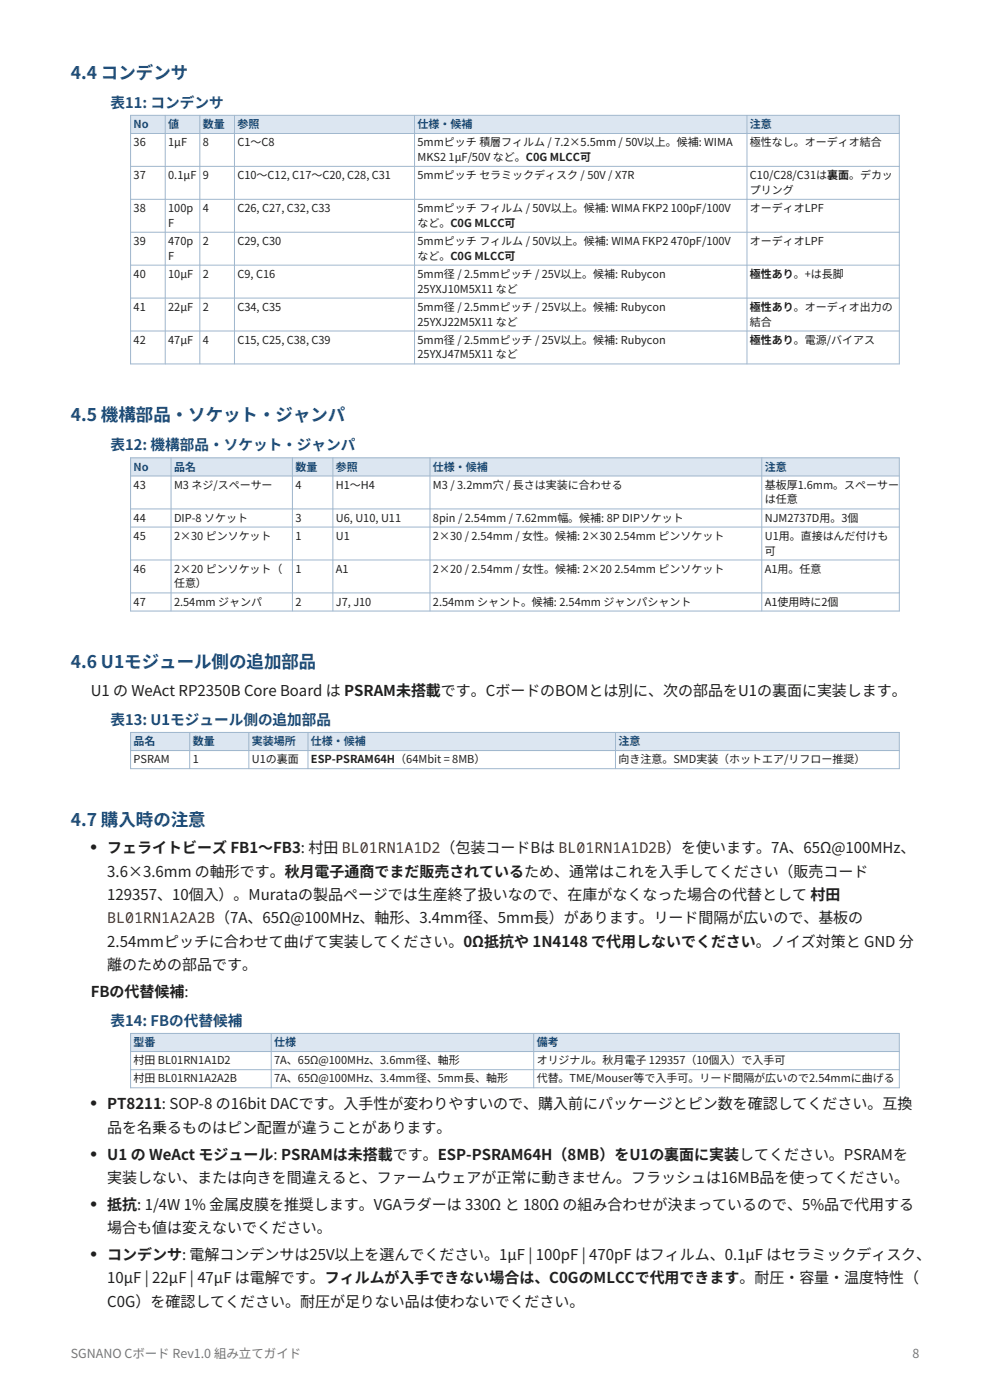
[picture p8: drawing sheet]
<svg xmlns="http://www.w3.org/2000/svg" width="210mm" height="297mm" viewBox="0 0 210 297" stroke-linecap="round" stroke-linejoin="round" font-family="sans-serif">
<defs><g id="words">
<g font-size="3.7" fill="#1f4e79">
<text x="15" y="16.7">4.4 コンデンサ</text>
<text x="15" y="89.4">4.5 機構部品・ソケット・ジャンパ</text>
<text x="15" y="141.8">4.6 U1モジュール側の追加部品</text>
<text x="15" y="175.2">4.7 購入時の注意</text>
</g>
<g font-size="3.5" fill="#202020">
<text x="19.2" y="181.1">•</text>
<text x="19.2" y="235.4">•</text>
<text x="19.2" y="246">•</text>
<text x="19.2" y="256.7">•</text>
<text x="19.2" y="267.3">•</text>
</g>
<g font-size="3.2" fill="#202020">
<text x="19.2" y="147.6">U1 の WeAct RP2350B Core Board は PSRAM未搭載です。CボードのBOMとは別に、次の部品をU1の裏面に実装します。</text>
<text x="22.8" y="181.1">フェライトビーズ FB1〜FB3: 村田 BL01RN1A1D2（包装コードBは BL01RN1A1D2B）を使います。7A、65Ω@100MHz、</text>
<text x="22.8" y="186">3.6×3.6mm の軸形です。秋月電子通商でまだ販売されているため、通常はこれを入手してください（販売コード</text>
<text x="22.8" y="190.9">129357、10個入）。Murataの製品ページでは生産終了扱いなので、在庫がなくなった場合の代替として 村田</text>
<text x="22.8" y="200.8">2.54mmピッチに合わせて曲げて実装してください。0Ω抵抗や 1N4148 で代用しないでください。ノイズ対策と GND 分</text>
<text x="22.8" y="205.8">離のための部品です。</text>
<text x="19.2" y="211.5">FBの代替候補:</text>
<text x="22.8" y="235.4">PT8211: SOP-8 の16bit DACです。入手性が変わりやすいので、購入前にパッケージとピン数を確認してください。互換</text>
<text x="22.8" y="240.3">品を名乗るものはピン配置が違うことがあります。</text>
<text x="22.8" y="246">U1 の WeAct モジュール: PSRAMは未搭載です。ESP-PSRAM64H（8MB）をU1の裏面に実装してください。PSRAMを</text>
<text x="22.8" y="250.9">実装しない、または向きを間違えると、ファームウェアが正常に動きません。フラッシュは16MB品を使ってください。</text>
<text x="22.8" y="256.7">抵抗: 1/4W 1% 金属皮膜を推奨します。VGAラダーは 330Ω と 180Ω の組み合わせが決まっているので、5%品で代用する</text>
<text x="22.8" y="261.6">場合も値は変えないでください。</text>
<text x="22.8" y="267.3">コンデンサ: 電解コンデンサは25V以上を選んでください。1µF | 100pF | 470pF はフィルム、0.1µF はセラミックディスク、</text>
<text x="22.8" y="272.3">10µF | 22µF | 47µF は電解です。フィルムが入手できない場合は、C0GのMLCCで代用できます。耐圧・容量・温度特性（</text>
<text x="22.8" y="277.2">C0G）を確認してください。耐圧が足りない品は使わないでください。</text>
</g>
<text font-size="3.2" fill="#7a2e0e" x="22.8" y="195.9">BL01RN1A2A2B（7A、65Ω@100MHz、軸形、3.4mm径、5mm長）があります。リード間隔が広いので、基板の</text>
<g font-size="3.1" fill="#1f4e79">
<text x="23.5" y="22.8">表11: コンデンサ</text>
<text x="23.5" y="95.5">表12: 機構部品・ソケット・ジャンパ</text>
<text x="23.5" y="153.7">表13: U1モジュール側の追加部品</text>
<text x="23.5" y="217.6">表14: FBの代替候補</text>
</g>
<g font-size="2.6" fill="#777">
<text x="15" y="288">SGNANO Cボード Rev1.0 組み立てガイド</text>
<text x="193.5" y="288">8</text>
</g>
<g font-size="2.3" fill="#1f4e79">
<text x="28.3" y="27.1">No</text>
<text x="35.7" y="27.1">値</text>
<text x="43" y="27.1">数量</text>
<text x="50.4" y="27.1">参照</text>
<text x="88.6" y="27.1">仕様・候補</text>
<text x="159.1" y="27.1">注意</text>
<text x="28.3" y="99.8">No</text>
<text x="36.9" y="99.8">品名</text>
<text x="62.7" y="99.8">数量</text>
<text x="71.2" y="99.8">参照</text>
<text x="91.8" y="99.8">仕様・候補</text>
<text x="162.2" y="99.8">注意</text>
<text x="28.3" y="158.1">品名</text>
<text x="40.9" y="158.1">数量</text>
<text x="53.4" y="158.1">実装場所</text>
<text x="66" y="158.1">仕様・候補</text>
<text x="131.2" y="158.1">注意</text>
<text x="28.3" y="221.9">型番</text>
<text x="58.2" y="221.9">仕様</text>
<text x="113.8" y="221.9">備考</text>
</g>
<g font-size="2.3" fill="#202020">
<text x="28.3" y="31">36</text>
<text x="35.7" y="31">1µF</text>
<text x="43" y="31">8</text>
<text x="50.4" y="31">C1〜C8</text>
<text x="88.6" y="31">5mmピッチ 積層フィルム / 7.2×5.5mm / 50V以上。候補: WIMA</text>
<text x="88.6" y="34.1">MKS2 1µF/50V など。C0G MLCC可</text>
<text x="159.1" y="31">極性なし。オーディオ結合</text>
<text x="28.3" y="38">37</text>
<text x="35.7" y="38">0.1µF</text>
<text x="43" y="38">9</text>
<text x="50.4" y="38">C10〜C12, C17〜C20, C28, C31</text>
<text x="88.6" y="38">5mmピッチ セラミックディスク / 50V / X7R</text>
<text x="159.1" y="38">C10/C28/C31は裏面。デカッ</text>
<text x="159.1" y="41.1">プリング</text>
<text x="28.3" y="45">38</text>
<text x="35.7" y="45">100p</text>
<text x="43" y="45">4</text>
<text x="50.4" y="45">C26, C27, C32, C33</text>
<text x="88.6" y="45">5mmピッチ フィルム / 50V以上。候補: WIMA FKP2 100pF/100V</text>
<text x="159.1" y="45">オーディオLPF</text>
<text x="28.3" y="51.9">39</text>
<text x="35.7" y="48.1">F</text>
<text x="35.7" y="51.9">470p</text>
<text x="43" y="51.9">2</text>
<text x="50.4" y="51.9">C29, C30</text>
<text x="88.6" y="48.1">など。C0G MLCC可</text>
<text x="88.6" y="51.9">5mmピッチ フィルム / 50V以上。候補: WIMA FKP2 470pF/100V</text>
<text x="159.1" y="51.9">オーディオLPF</text>
<text x="28.3" y="58.9">40</text>
<text x="35.7" y="55.1">F</text>
<text x="35.7" y="58.9">10µF</text>
<text x="43" y="58.9">2</text>
<text x="50.4" y="58.9">C9, C16</text>
<text x="88.6" y="55.1">など。C0G MLCC可</text>
<text x="88.6" y="58.9">5mm径 / 2.5mmピッチ / 25V以上。候補: Rubycon</text>
<text x="159.1" y="58.9">極性あり。+は長脚</text>
<text x="28.3" y="65.9">41</text>
<text x="35.7" y="65.9">22µF</text>
<text x="43" y="65.9">2</text>
<text x="50.4" y="65.9">C34, C35</text>
<text x="88.6" y="62.1">25YXJ10M5X11 など</text>
<text x="88.6" y="65.9">5mm径 / 2.5mmピッチ / 25V以上。候補: Rubycon</text>
<text x="159.1" y="65.9">極性あり。オーディオ出力の</text>
<text x="88.6" y="69.1">25YXJ22M5X11 など</text>
<text x="159.1" y="69.1">結合</text>
<text x="28.3" y="72.9">42</text>
<text x="35.7" y="72.9">47µF</text>
<text x="43" y="72.9">4</text>
<text x="50.4" y="72.9">C15, C25, C38, C39</text>
<text x="88.6" y="72.9">5mm径 / 2.5mmピッチ / 25V以上。候補: Rubycon</text>
<text x="88.6" y="76">25YXJ47M5X11 など</text>
<text x="159.1" y="72.9">極性あり。電源/バイアス</text>
<text x="28.3" y="103.7">43</text>
<text x="36.9" y="103.7">M3 ネジ/スペーサー</text>
<text x="62.7" y="103.7">4</text>
<text x="71.2" y="103.7">H1〜H4</text>
<text x="91.8" y="103.7">M3 / 3.2mm穴 / 長さは実装に合わせる</text>
<text x="162.2" y="103.7">基板厚1.6mm。スペーサー</text>
<text x="162.2" y="106.8">は任意</text>
<text x="28.3" y="110.6">44</text>
<text x="36.9" y="110.6">DIP-8 ソケット</text>
<text x="62.7" y="110.6">3</text>
<text x="71.2" y="110.6">U6, U10, U11</text>
<text x="91.8" y="110.6">8pin / 2.54mm / 7.62mm幅。候補: 8P DIPソケット</text>
<text x="162.2" y="110.6">NJM2737D用。3個</text>
<text x="28.3" y="114.5">45</text>
<text x="36.9" y="114.5">2×30 ピンソケット</text>
<text x="62.7" y="114.5">1</text>
<text x="71.2" y="114.5">U1</text>
<text x="91.8" y="114.5">2×30 / 2.54mm / 女性。候補: 2×30 2.54mm ピンソケット</text>
<text x="162.2" y="114.5">U1用。直接はんだ付けも</text>
<text x="162.2" y="117.6">可</text>
<text x="28.3" y="121.5">46</text>
<text x="36.9" y="121.5">2×20 ピンソケット（</text>
<text x="36.9" y="124.6">任意）</text>
<text x="62.7" y="121.5">1</text>
<text x="71.2" y="121.5">A1</text>
<text x="91.8" y="121.5">2×20 / 2.54mm / 女性。候補: 2×20 2.54mm ピンソケット</text>
<text x="162.2" y="121.5">A1用。任意</text>
<text x="28.3" y="128.5">47</text>
<text x="36.9" y="128.5">2.54mm ジャンパ</text>
<text x="62.7" y="128.5">2</text>
<text x="71.2" y="128.5">J7, J10</text>
<text x="91.8" y="128.5">2.54mm シャント。候補: 2.54mm ジャンパシャント</text>
<text x="162.2" y="128.5">A1使用時に2個</text>
<text x="28.3" y="161.9">PSRAM</text>
<text x="40.9" y="161.9">1</text>
<text x="53.4" y="161.9">U1の裏面</text>
<text x="66" y="161.9">ESP-PSRAM64H（64Mbit = 8MB）</text>
<text x="131.2" y="161.9">向き注意。SMD実装（ホットエア/リフロー推奨）</text>
<text x="28.3" y="225.8">村田 BL01RN1A1D2</text>
<text x="58.2" y="225.8">7A、65Ω@100MHz、3.6mm径、軸形</text>
<text x="113.8" y="225.8">オリジナル。秋月電子 129357（10個入）で入手可</text>
<text x="28.3" y="229.6">村田 BL01RN1A2A2B</text>
<text x="58.2" y="229.6">7A、65Ω@100MHz、3.4mm径、5mm長、軸形</text>
<text x="113.8" y="229.6">代替。TME/Mouser等で入手可。リード間隔が広いので2.54mmに曲げる</text>
</g>
</g></defs>
<path d="M27.7 24.5h163.1v3.8h-163.1z" fill-rule="evenodd" fill="#dce6f1"/>
<g fill="none" stroke="#9fb6cd" stroke-width=".21">
<path d="M27.7 24.5h163.1v52.7h-163.1zM27.7 28.3h163.1M27.7 35.3h163.1M35 24.5v52.7M42.4 24.5v52.7M49.7 24.5v52.7M87.9 24.5v52.7M158.4 24.5v52.7M27.7 42.3h163.1M27.7 49.3h163.1M27.7 56.3h163.1M27.7 63.2h163.1"/>
<path d="M27.7 70.2h163.1"/>
</g>
<path d="M27.7 97.1h163.1v3.9h-163.1z" fill-rule="evenodd" fill="#dce6f1"/>
<path d="M27.7 97.1h163.1v32.5h-163.1zM36.3 97.1v32.5M62 97.1v32.5M70.6 97.1v32.5M91.2 97.1v32.5M161.6 97.1v32.5M27.7 101h163.1M27.7 108h163.1M27.7 111.8h163.1M27.7 118.8h163.1M27.7 125.8h163.1" fill="none" stroke="#9fb6cd" stroke-width=".21"/>
<path d="M27.7 155.4h163.1v3.8h-163.1z" fill-rule="evenodd" fill="#dce6f1"/>
<path d="M27.7 155.4h163.1v7.7h-163.1zM27.7 159.2h163.1M40.2 155.4v7.7M52.8 155.4v7.7M65.3 155.4v7.7M130.6 155.4v7.7" fill="none" stroke="#9fb6cd" stroke-width=".21"/>
<path d="M27.7 219.2h163.1v3.9h-163.1z" fill-rule="evenodd" fill="#dce6f1"/>
<path d="M27.7 219.2h163.1v11.6h-163.1zM57.5 219.2v11.6M113.2 219.2v11.6M27.7 223.1h163.1M27.7 226.9h163.1" fill="none" stroke="#9fb6cd" stroke-width=".21"/>
<use href="#words"/>
</svg>
